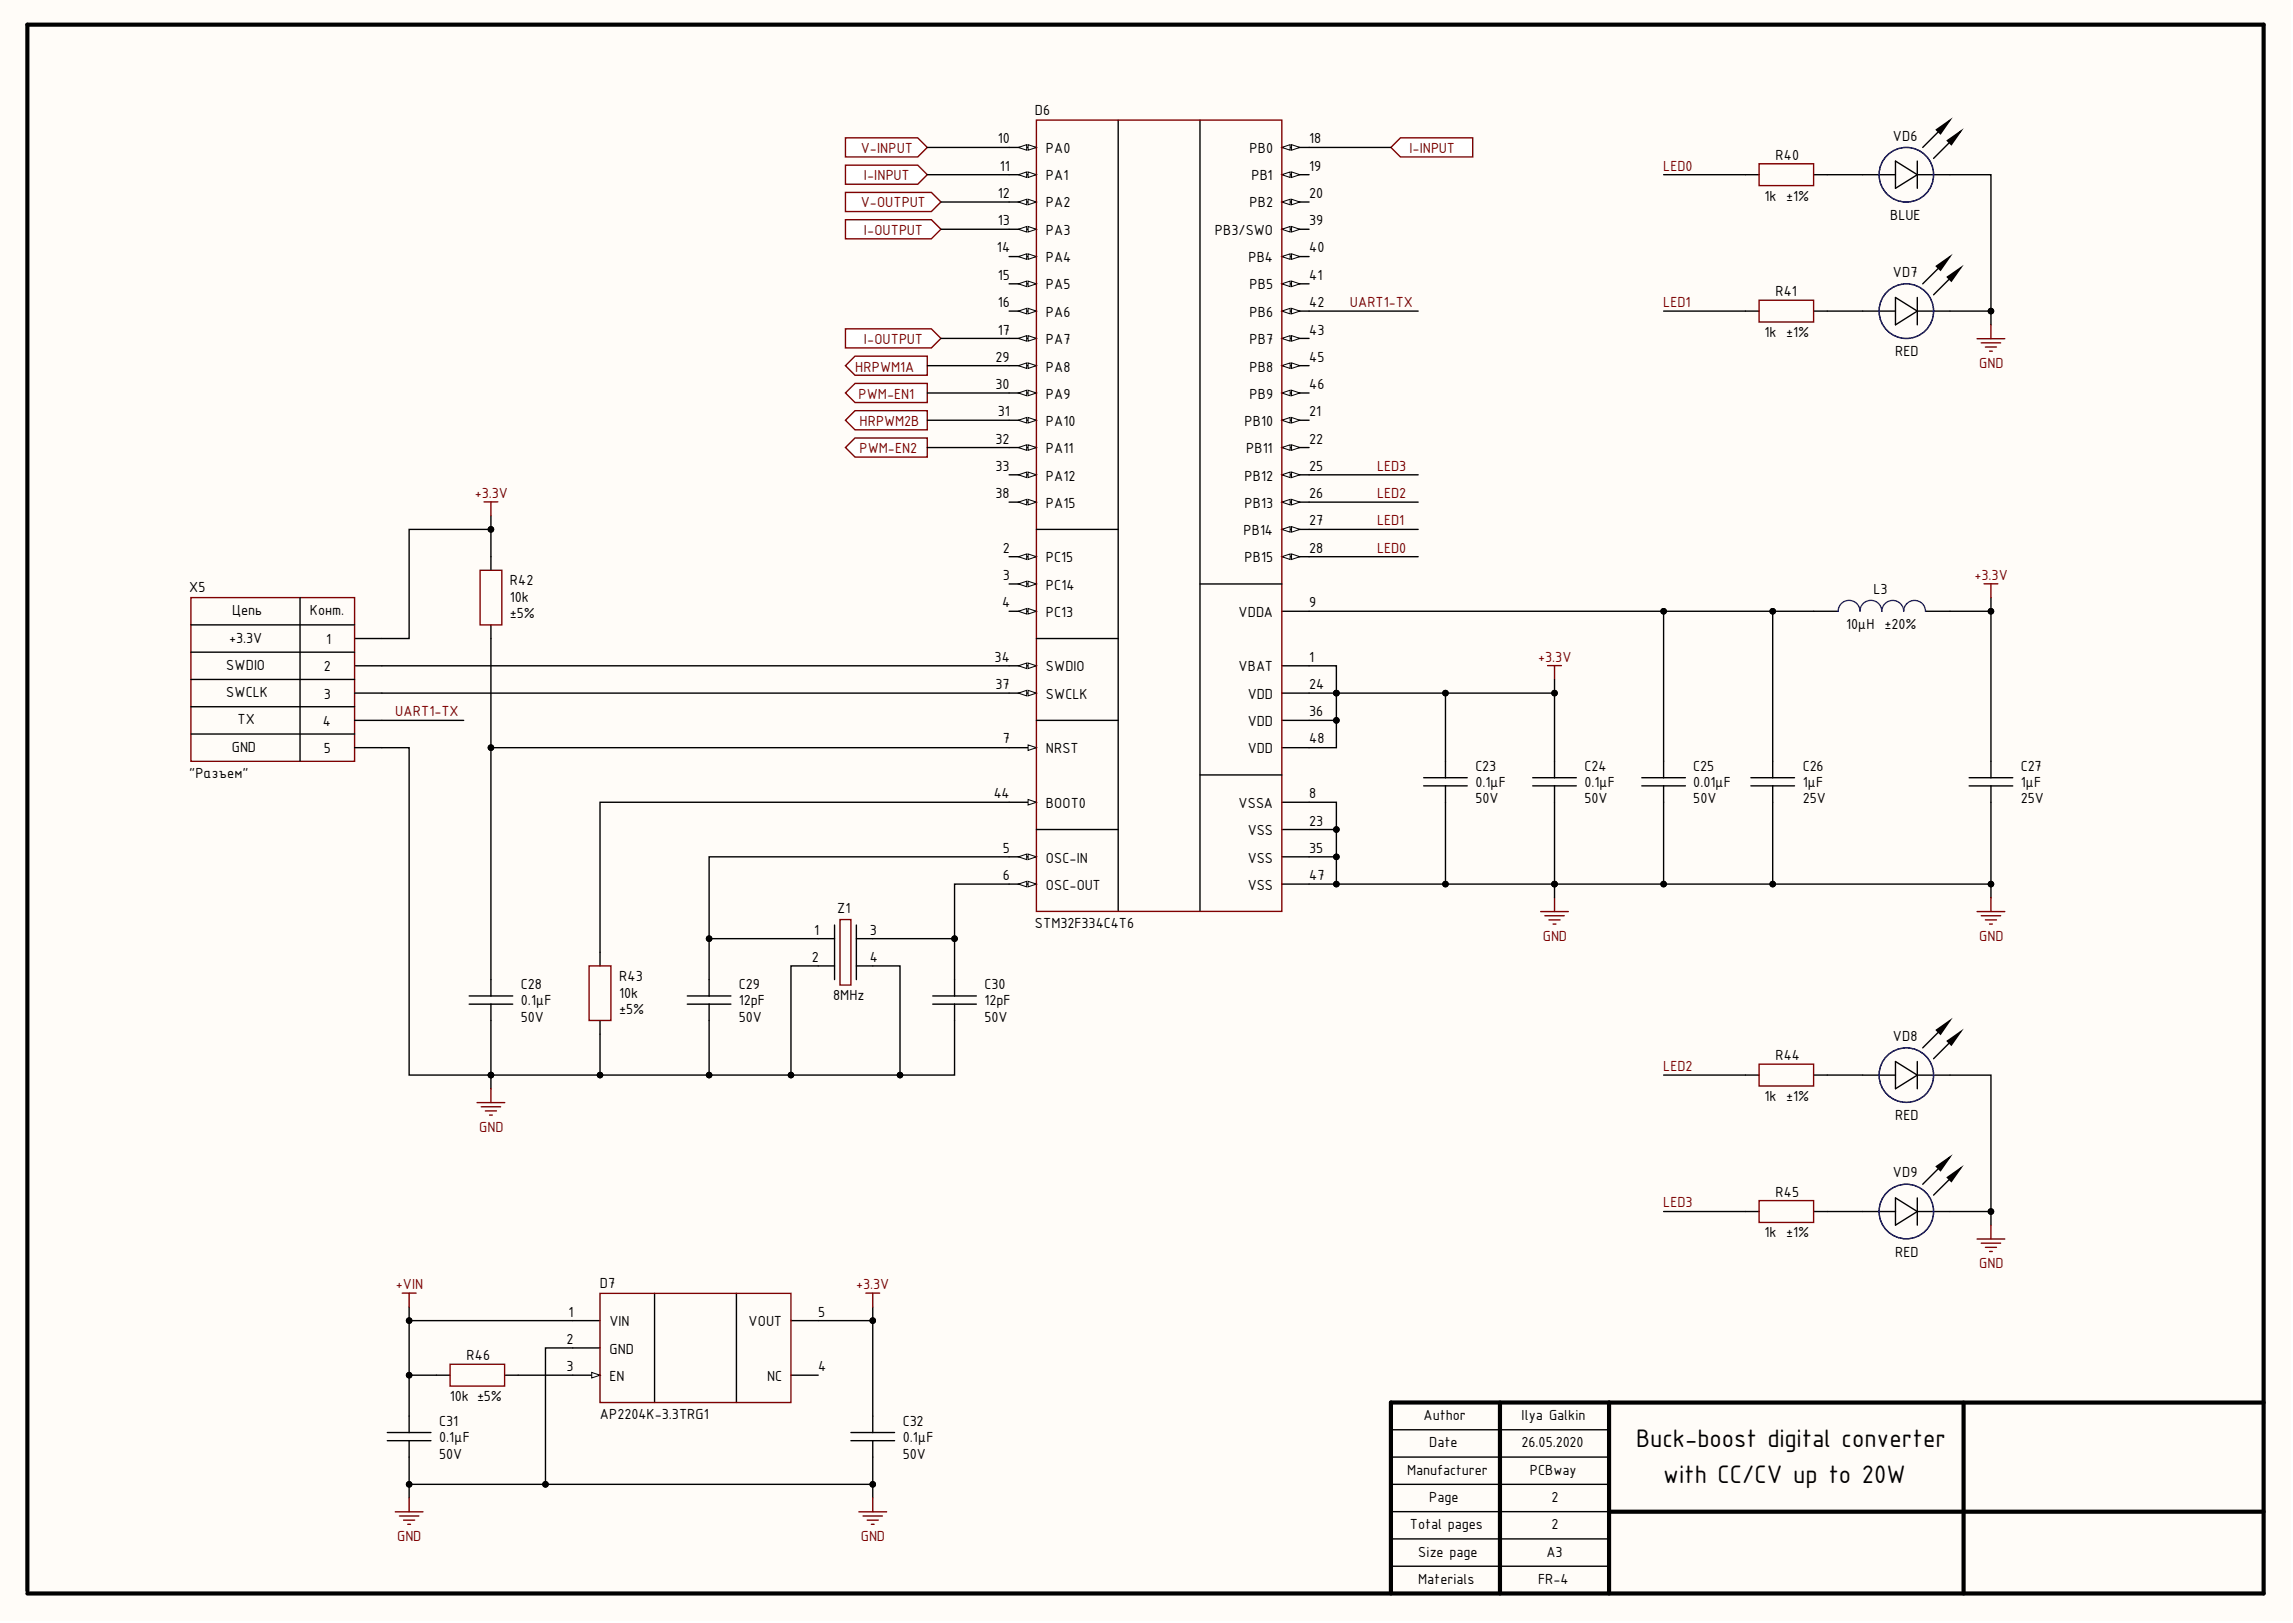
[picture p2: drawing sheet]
<svg xmlns="http://www.w3.org/2000/svg" width="420mm" height="297mm" viewBox="0 0 420 297" stroke-linecap="round" stroke-linejoin="round" font-family="sans-serif">
<defs><g id="words">
<g font-size="5">
<text x="299.5" y="264.9">Buck-boost digital converter</text>
<text x="304.5" y="271.3">with CC/CV up to 20W</text>
</g>
<g font-size="2.9">
<text x="189.5" y="21">D6</text>
<text x="182.7" y="26.2">10</text>
<text x="191.5" y="28">PA0</text>
<text x="228.8" y="28">PB0</text>
<text x="239.7" y="26.2">18</text>
<text x="325.1" y="29.3">R40</text>
<text x="346.5" y="25.7">VD6</text>
<text x="183" y="31.2">11</text>
<text x="191.5" y="33">PA1</text>
<text x="229.1" y="33">PB1</text>
<text x="239.7" y="31.2">19</text>
<text x="182.7" y="36.2">12</text>
<text x="182.7" y="41.2">13</text>
<text x="191.5" y="38">PA2</text>
<text x="228.8" y="38">PB2</text>
<text x="239.7" y="36.2">20</text>
<text x="239.7" y="41.2">39</text>
<text x="323" y="36.7">1k ±1%</text>
<text x="346" y="40.3">BLUE</text>
<text x="182.5" y="46.2">14</text>
<text x="191.5" y="43">PA3</text>
<text x="191.5" y="48">PA4</text>
<text x="222.4" y="43">PB3/SWO</text>
<text x="228.6" y="48">PB4</text>
<text x="239.7" y="46.2">40</text>
<text x="182.7" y="51.2">15</text>
<text x="191.5" y="52.9">PA5</text>
<text x="228.8" y="52.9">PB5</text>
<text x="239.7" y="51.2">41</text>
<text x="346.5" y="50.7">VD7</text>
<text x="182.7" y="56.2">16</text>
<text x="191.5" y="58">PA6</text>
<text x="228.8" y="58">PB6</text>
<text x="239.7" y="56.2">42</text>
<text x="325.1" y="54.2">R41</text>
<text x="182.7" y="61.2">17</text>
<text x="191.5" y="63">PA7</text>
<text x="228.8" y="63">PB7</text>
<text x="239.7" y="61.2">43</text>
<text x="323" y="61.7">1k ±1%</text>
<text x="347" y="65.2">RED</text>
<text x="182.3" y="66.2">29</text>
<text x="182.3" y="71.2">30</text>
<text x="191.5" y="68">PA8</text>
<text x="228.8" y="68">PB8</text>
<text x="239.7" y="66.2">45</text>
<text x="239.7" y="71.2">46</text>
<text x="182.7" y="76.2">31</text>
<text x="191.5" y="73">PA9</text>
<text x="191.5" y="78">PA10</text>
<text x="227.8" y="78">PB10</text>
<text x="228.8" y="73">PB9</text>
<text x="239.7" y="76.2">21</text>
<text x="182.3" y="81.2">32</text>
<text x="191.5" y="83">PA11</text>
<text x="228.2" y="83">PB11</text>
<text x="239.7" y="81.2">22</text>
<text x="182.3" y="86.2">33</text>
<text x="191.5" y="87.9">PA12</text>
<text x="227.8" y="87.9">PB12</text>
<text x="239.7" y="86.2">25</text>
<text x="182.3" y="91.2">38</text>
<text x="191.5" y="92.9">PA15</text>
<text x="227.8" y="92.9">PB13</text>
<text x="239.7" y="91.2">26</text>
<text x="183.6" y="101.1">2</text>
<text x="227.7" y="97.9">PB14</text>
<text x="239.7" y="96.1">27</text>
<text x="239.7" y="101.1">28</text>
<text x="93.3" y="107.1">R42</text>
<text x="183.6" y="106.1">3</text>
<text x="191.5" y="102.9">PC15</text>
<text x="191.5" y="107.9">PC14</text>
<text x="227.8" y="102.9">PB15</text>
<text x="34.7" y="108.4">X5</text>
<text x="42.5" y="112.6">Цепь</text>
<text x="56.7" y="112.6">Конт.</text>
<text x="93.3" y="113.1">±5%</text>
<text x="93.3" y="110.1">10k</text>
<text x="183.5" y="111.1">4</text>
<text x="191.5" y="112.9">PC13</text>
<text x="226.7" y="112.9">VDDA</text>
<text x="239.7" y="111.1">9</text>
<text x="343" y="108.7">L3</text>
<text x="41.9" y="117.6">+3.3V</text>
<text x="59.7" y="117.9">1</text>
<text x="338" y="115.1">10μH ±20%</text>
<text x="41.4" y="122.6">SWDIO</text>
<text x="59.3" y="122.9">2</text>
<text x="182.1" y="121.1">34</text>
<text x="191.5" y="122.9">SWDIO</text>
<text x="226.7" y="122.9">VBAT</text>
<text x="239.7" y="121.1">1</text>
<text x="41.4" y="127.6">SWCLK</text>
<text x="59.3" y="127.9">3</text>
<text x="182.3" y="126.1">37</text>
<text x="191.5" y="127.9">SWCLK</text>
<text x="228.4" y="127.9">VDD</text>
<text x="239.7" y="126.1">24</text>
<text x="239.7" y="131.1">36</text>
<text x="42.4" y="137.6">GND</text>
<text x="43.5" y="132.6">TX</text>
<text x="59.1" y="132.8">4</text>
<text x="59.3" y="137.8">5</text>
<text x="183.6" y="136.1">7</text>
<text x="191.5" y="137.8">NRST</text>
<text x="228.4" y="132.8">VDD</text>
<text x="228.4" y="137.8">VDD</text>
<text x="239.7" y="136.1">48</text>
<text x="34.7" y="142.4">&quot;Разъем&quot;</text>
<text x="270.1" y="141">C23</text>
<text x="290.1" y="141">C24</text>
<text x="310" y="141">C25</text>
<text x="330.1" y="141">C26</text>
<text x="370" y="141">C27</text>
<text x="181.9" y="146.1">44</text>
<text x="191.5" y="147.9">BOOT0</text>
<text x="226.7" y="147.9">VSSA</text>
<text x="239.7" y="146.1">8</text>
<text x="270.1" y="147.1">50V</text>
<text x="270.1" y="144.1">0.1μF</text>
<text x="290.1" y="147.1">50V</text>
<text x="290.1" y="144.1">0.1μF</text>
<text x="310" y="147.1">50V</text>
<text x="310" y="144.1">0.01μF</text>
<text x="330.1" y="147.1">25V</text>
<text x="330.1" y="144.1">1μF</text>
<text x="370" y="147.1">25V</text>
<text x="370" y="144.1">1μF</text>
<text x="228.4" y="152.9">VSS</text>
<text x="239.7" y="151.1">23</text>
<text x="183.6" y="156.1">5</text>
<text x="183.6" y="161.1">6</text>
<text x="191.5" y="157.9">OSC-IN</text>
<text x="228.4" y="157.9">VSS</text>
<text x="239.7" y="156.1">35</text>
<text x="239.7" y="161.1">47</text>
<text x="153.3" y="167.1">Z1</text>
<text x="191.5" y="162.9">OSC-OUT</text>
<text x="228.4" y="162.9">VSS</text>
<text x="149" y="171.1">1</text>
<text x="159.3" y="171.1">3</text>
<text x="189.5" y="169.9">STM32F334C4T6</text>
<text x="113.4" y="179.5">R43</text>
<text x="148.6" y="176.1">2</text>
<text x="159.3" y="176.1">4</text>
<text x="95.4" y="184">0.1μF</text>
<text x="95.4" y="181">C28</text>
<text x="113.4" y="185.5">±5%</text>
<text x="113.4" y="182.6">10k</text>
<text x="135.3" y="184">12pF</text>
<text x="135.3" y="181">C29</text>
<text x="152.5" y="183.1">8MHz</text>
<text x="180.2" y="184">12pF</text>
<text x="180.2" y="181">C30</text>
<text x="95.4" y="187">50V</text>
<text x="135.3" y="187">50V</text>
<text x="180.2" y="187">50V</text>
<text x="346.5" y="190.5">VD8</text>
<text x="325.1" y="194.1">R44</text>
<text x="323" y="201.5">1k ±1%</text>
<text x="347" y="205">RED</text>
<text x="346.5" y="215.5">VD9</text>
<text x="325.1" y="219">R45</text>
<text x="323" y="226.4">1k ±1%</text>
<text x="347" y="230">RED</text>
<text x="109.8" y="235.7">D7</text>
<text x="103.7" y="246">2</text>
<text x="104.1" y="241">1</text>
<text x="111.6" y="242.8">VIN</text>
<text x="137" y="242.8">VOUT</text>
<text x="149.8" y="241">5</text>
<text x="85.4" y="248.9">R46</text>
<text x="103.7" y="251">3</text>
<text x="111.6" y="247.8">GND</text>
<text x="149.8" y="251">4</text>
<text x="82.3" y="256.5">10k ±5%</text>
<text x="111.6" y="252.7">EN</text>
<text x="140.4" y="252.7">NC</text>
<text x="80.4" y="263.9">0.1μF</text>
<text x="80.4" y="260.9">C31</text>
<text x="109.8" y="259.8">AP2204K-3.3TRG1</text>
<text x="165.3" y="263.9">0.1μF</text>
<text x="165.3" y="260.9">C32</text>
<text x="260.6" y="259.9">Author</text>
<text x="278.6" y="259.9">Ilya Galkin</text>
<text x="80.4" y="266.9">50V</text>
<text x="165.3" y="266.9">50V</text>
<text x="257.6" y="269.9">Manufacturer</text>
<text x="261.7" y="264.9">Date</text>
<text x="278.6" y="264.9">26.05.2020</text>
<text x="280.1" y="269.9">PCBway</text>
<text x="261.7" y="274.9">Page</text>
<text x="284.1" y="274.9">2</text>
<text x="258.1" y="279.9">Total pages</text>
<text x="284.1" y="279.9">2</text>
<text x="259.6" y="284.9">Size page</text>
<text x="283.1" y="284.9">A3</text>
<text x="259.6" y="289.9">Materials</text>
<text x="281.6" y="289.9">FR-4</text>
</g>
<g font-size="2.9" fill="#800000">
<text x="157.6" y="28">V-INPUT</text>
<text x="258" y="28">I-INPUT</text>
<text x="158.2" y="33">I-INPUT</text>
<text x="304.5" y="31.2">LED0</text>
<text x="157.6" y="38">V-OUTPUT</text>
<text x="158.2" y="43">I-OUTPUT</text>
<text x="247.1" y="56.2">UART1-TX</text>
<text x="304.5" y="56.2">LED1</text>
<text x="158.2" y="63">I-OUTPUT</text>
<text x="156.6" y="68">HRPWM1A</text>
<text x="362.3" y="67.3">GND</text>
<text x="157.2" y="73">PWM-EN1</text>
<text x="157.3" y="78">HRPWM2B</text>
<text x="157.3" y="83">PWM-EN2</text>
<text x="252.1" y="86.2">LED3</text>
<text x="86.9" y="91.1">+3.3V</text>
<text x="252.1" y="91.2">LED2</text>
<text x="252.1" y="101.1">LED0</text>
<text x="252.1" y="96.1">LED1</text>
<text x="361.5" y="106.1">+3.3V</text>
<text x="281.6" y="121.1">+3.3V</text>
<text x="72.4" y="131.1">UART1-TX</text>
<text x="282.5" y="172.2">GND</text>
<text x="362.3" y="172.2">GND</text>
<text x="304.5" y="196">LED2</text>
<text x="87.8" y="207.2">GND</text>
<text x="304.5" y="221">LED3</text>
<text x="362.3" y="232.1">GND</text>
<text x="72.5" y="235.9">+VIN</text>
<text x="156.7" y="235.9">+3.3V</text>
<text x="72.7" y="282.1">GND</text>
<text x="157.6" y="282.1">GND</text>
</g>
</g></defs>
<g fill="#fffcf8">
<path d="M0 0h419.4v296.6h-419.4z" fill-rule="evenodd"/>
<path d="M0 0h419.4v296.6h-419.4z" fill-rule="evenodd"/>
</g>
<path d="M274.6 256.7v34.9M294.6 256.7v34.9M359.5 256.7v34.9M414.4 256.7h-159.7v34.9M294.6 276.7h119.8M5 291.1v-286.6h409.4v287.1h-409.4" fill="none" stroke="#000" stroke-width=".76"/>
<g fill="none" stroke="#000" stroke-width=".25">
<path d="M89.9 94.4v2.5M89.9 116.9v62.4M89.9 101.9v-5h-15v20h-5M184.7 101.9h5M304.6 111.9v27.4M324.5 111.9v27.4M69.9 136.8h5v60h54.9M69.9 121.9h114.8M69.9 126.9h114.8M234.7 121.9h10v5h39.9M239.7 126.9h5v9.9h-5M239.7 131.8h5"/>
<path d="M264.6 126.9v12.4M284.6 124.4v14.9M184.7 156.8h-54.9v15M184.7 146.8h-74.8v27.5M239.7 146.8h5v15h-5M239.7 156.8h5M239.7 151.8h5M264.6 146.8v15M284.6 146.8v17.5M304.6 146.8v15M324.5 146.8v15M364.5 146.8v15h-119.8"/>
<path d="M152.8 171.8h-23v7.5M152.8 176.8h-8v20h20v-20h-8M152.8 169.3v10M156.8 171.8h18v7.5M156.8 169.3v10M184.7 161.8h-9.9v10M364.5 161.8v2.5M89.9 186.8v12.5M109.9 189.3v7.5M129.8 186.8v10h15M174.8 186.8v10h-10M254.7 276.7h39.9"/>
<path d="M254.7 271.7h39.9M254.7 266.7h39.9M254.7 261.7h39.9M254.7 286.6h39.9M254.7 281.6h39.9"/>
</g>
<g fill="#000">
<circle cx="89.9" cy="96.9" r=".51"/>
<circle cx="304.6" cy="111.9" r=".51"/>
<circle cx="324.5" cy="111.9" r=".51"/>
<circle cx="89.9" cy="136.8" r=".51"/>
<circle cx="244.7" cy="131.8" r=".51"/>
<circle cx="244.7" cy="126.9" r=".51"/>
<circle cx="264.6" cy="126.9" r=".51"/>
<circle cx="284.6" cy="126.9" r=".51"/>
<circle cx="244.7" cy="151.8" r=".51"/>
<circle cx="244.7" cy="156.8" r=".51"/>
<circle cx="129.8" cy="171.8" r=".51"/>
<circle cx="174.8" cy="171.8" r=".51"/>
<circle cx="244.7" cy="161.8" r=".51"/>
<circle cx="264.6" cy="161.8" r=".51"/>
<circle cx="284.6" cy="161.8" r=".51"/>
<circle cx="304.6" cy="161.8" r=".51"/>
<circle cx="324.5" cy="161.8" r=".51"/>
<circle cx="364.5" cy="161.8" r=".51"/>
<circle cx="89.9" cy="196.8" r=".51"/>
<circle cx="109.9" cy="196.8" r=".51"/>
<circle cx="129.8" cy="196.8" r=".51"/>
<circle cx="144.8" cy="196.8" r=".51"/>
<circle cx="164.8" cy="196.8" r=".51"/>
</g>
<g fill="none" stroke="#000" stroke-width=".18">
<circle cx="89.9" cy="96.9" r=".51"/>
<circle cx="304.6" cy="111.9" r=".51"/>
<circle cx="324.5" cy="111.9" r=".51"/>
<circle cx="89.9" cy="136.8" r=".51"/>
<circle cx="244.7" cy="131.8" r=".51"/>
<circle cx="244.7" cy="126.9" r=".51"/>
<circle cx="264.6" cy="126.9" r=".51"/>
<circle cx="284.6" cy="126.9" r=".51"/>
<circle cx="244.7" cy="151.8" r=".51"/>
<circle cx="244.7" cy="156.8" r=".51"/>
<circle cx="129.8" cy="171.8" r=".51"/>
<circle cx="174.8" cy="171.8" r=".51"/>
<circle cx="244.7" cy="161.8" r=".51"/>
<circle cx="264.6" cy="161.8" r=".51"/>
<circle cx="284.6" cy="161.8" r=".51"/>
<circle cx="304.6" cy="161.8" r=".51"/>
<circle cx="324.5" cy="161.8" r=".51"/>
<circle cx="364.5" cy="161.8" r=".51"/>
<circle cx="89.9" cy="196.8" r=".51"/>
<circle cx="109.9" cy="196.8" r=".51"/>
<circle cx="129.8" cy="196.8" r=".51"/>
<circle cx="144.8" cy="196.8" r=".51"/>
<circle cx="164.8" cy="196.8" r=".51"/>
</g>
<g fill="none" stroke="#800000" stroke-width=".25">
<path d="M88.6 91.9h2.5M89.9 91.9v2.5M283.3 121.8h2.6M284.6 121.8v2.6M153.8 168.3h2v12h-2zM282.1 166.8h5M282.8 167.6h3.6M283.6 168.4h2M284.3 169.1h.6M284.6 164.3v2.5M362 166.8h5M362.7 167.6h3.6"/>
<path d="M363.5 168.4h2M364.3 169.1h.5M364.5 164.3v2.5M89.9 199.3v2.5M87.3 201.8h5.1M88.1 202.6h3.6M88.9 203.3h2M89.6 204.1h.5"/>
</g>
<path d="M188.2 101.4l1.5 .5-1.5 .5z" fill="#f8fcff"/>
<path d="M188.2 101.4l1.5 .5-1.5 .5z" fill="none" stroke="#000" stroke-width=".18"/>
<path d="M186.4 101.9l1.6-.5v1z" fill="#f8fcff"/>
<path d="M186.4 101.9l1.6-.5v1z" fill="none" stroke="#000" stroke-width=".18"/>
<path d="M184.7 106.9h5" fill="none" stroke="#000" stroke-width=".25"/>
<path d="M188.2 106.4l1.5 .5-1.5 .5z" fill="#f8fcff"/>
<path d="M188.2 106.4l1.5 .5-1.5 .5z" fill="none" stroke="#000" stroke-width=".18"/>
<path d="M186.4 106.9l1.6-.5v1z" fill="#f8fcff"/>
<path d="M186.4 106.9l1.6-.5v1z" fill="none" stroke="#000" stroke-width=".18"/>
<path d="M184.7 111.9h5" fill="none" stroke="#000" stroke-width=".25"/>
<path d="M188.2 111.4l1.5 .5-1.5 .5z" fill="#f8fcff"/>
<path d="M188.2 111.4l1.5 .5-1.5 .5z" fill="none" stroke="#000" stroke-width=".18"/>
<path d="M186.4 111.9l1.6-.5v1z" fill="#f8fcff"/>
<path d="M186.4 111.9l1.6-.5v1z" fill="none" stroke="#000" stroke-width=".18"/>
<path d="M184.7 156.8h5" fill="none" stroke="#000" stroke-width=".25"/>
<path d="M188.2 156.3l1.5 .5-1.5 .5z" fill="#f8fcff"/>
<path d="M188.2 156.3l1.5 .5-1.5 .5z" fill="none" stroke="#000" stroke-width=".18"/>
<path d="M186.4 156.8l1.6-.5v1z" fill="#f8fcff"/>
<path d="M186.4 156.8l1.6-.5v1z" fill="none" stroke="#000" stroke-width=".18"/>
<path d="M184.7 161.8h5" fill="none" stroke="#000" stroke-width=".25"/>
<path d="M188.2 161.3l1.5 .5-1.5 .5z" fill="#f8fcff"/>
<path d="M188.2 161.3l1.5 .5-1.5 .5z" fill="none" stroke="#000" stroke-width=".18"/>
<path d="M186.4 161.8l1.6-.5v1z" fill="#f8fcff"/>
<path d="M186.4 161.8l1.6-.5v1z" fill="none" stroke="#000" stroke-width=".18"/>
<path d="M184.7 136.8h5" fill="none" stroke="#000" stroke-width=".25"/>
<path d="M188.2 136.3l1.5 .5-1.5 .5z" fill="#f8fcff"/>
<path d="M188.2 136.3l1.5 .5-1.5 .5z" fill="none" stroke="#000" stroke-width=".18"/>
<path d="M184.7 27h5M234.7 111.9h5M234.7 146.8h5" fill="none" stroke="#000" stroke-width=".25"/>
<path d="M188.2 26.5l1.5 .5-1.5 .5z" fill="#f8fcff"/>
<path d="M188.2 26.5l1.5 .5-1.5 .5z" fill="none" stroke="#000" stroke-width=".18"/>
<path d="M186.4 27l1.6-.5v1z" fill="#f8fcff"/>
<path d="M186.4 27l1.6-.5v1z" fill="none" stroke="#000" stroke-width=".18"/>
<path d="M184.7 32h5" fill="none" stroke="#000" stroke-width=".25"/>
<path d="M188.2 31.5l1.5 .5-1.5 .5z" fill="#f8fcff"/>
<path d="M188.2 31.5l1.5 .5-1.5 .5z" fill="none" stroke="#000" stroke-width=".18"/>
<path d="M186.4 32l1.6-.5v1z" fill="#f8fcff"/>
<path d="M186.4 32l1.6-.5v1z" fill="none" stroke="#000" stroke-width=".18"/>
<path d="M184.7 37h5" fill="none" stroke="#000" stroke-width=".25"/>
<path d="M188.2 36.5l1.5 .5-1.5 .5z" fill="#f8fcff"/>
<path d="M188.2 36.5l1.5 .5-1.5 .5z" fill="none" stroke="#000" stroke-width=".18"/>
<path d="M186.4 37l1.6-.5v1z" fill="#f8fcff"/>
<path d="M186.4 37l1.6-.5v1z" fill="none" stroke="#000" stroke-width=".18"/>
<path d="M184.7 42h5" fill="none" stroke="#000" stroke-width=".25"/>
<path d="M188.2 41.5l1.5 .5-1.5 .5z" fill="#f8fcff"/>
<path d="M188.2 41.5l1.5 .5-1.5 .5z" fill="none" stroke="#000" stroke-width=".18"/>
<path d="M186.4 42l1.6-.5v1z" fill="#f8fcff"/>
<path d="M186.4 42l1.6-.5v1z" fill="none" stroke="#000" stroke-width=".18"/>
<path d="M184.7 47h5" fill="none" stroke="#000" stroke-width=".25"/>
<path d="M188.2 46.5l1.5 .5-1.5 .5z" fill="#f8fcff"/>
<path d="M188.2 46.5l1.5 .5-1.5 .5z" fill="none" stroke="#000" stroke-width=".18"/>
<path d="M186.4 47l1.6-.5v1z" fill="#f8fcff"/>
<path d="M186.4 47l1.6-.5v1z" fill="none" stroke="#000" stroke-width=".18"/>
<path d="M184.7 51.9h5" fill="none" stroke="#000" stroke-width=".25"/>
<path d="M188.2 51.4l1.5 .5-1.5 .6z" fill="#f8fcff"/>
<path d="M188.2 51.4l1.5 .5-1.5 .6z" fill="none" stroke="#000" stroke-width=".18"/>
<path d="M186.4 51.9l1.6-.5v1.1z" fill="#f8fcff"/>
<path d="M186.4 51.9l1.6-.5v1.1z" fill="none" stroke="#000" stroke-width=".18"/>
<path d="M184.7 56.9h5" fill="none" stroke="#000" stroke-width=".25"/>
<path d="M188.2 56.4l1.5 .5-1.5 .5z" fill="#f8fcff"/>
<path d="M188.2 56.4l1.5 .5-1.5 .5z" fill="none" stroke="#000" stroke-width=".18"/>
<path d="M186.4 56.9l1.6-.5v1z" fill="#f8fcff"/>
<path d="M186.4 56.9l1.6-.5v1z" fill="none" stroke="#000" stroke-width=".18"/>
<path d="M184.7 61.9h5" fill="none" stroke="#000" stroke-width=".25"/>
<path d="M188.2 61.4l1.5 .5-1.5 .5z" fill="#f8fcff"/>
<path d="M188.2 61.4l1.5 .5-1.5 .5z" fill="none" stroke="#000" stroke-width=".18"/>
<path d="M186.4 61.9l1.6-.5v1z" fill="#f8fcff"/>
<path d="M186.4 61.9l1.6-.5v1z" fill="none" stroke="#000" stroke-width=".18"/>
<path d="M234.7 27h5" fill="none" stroke="#000" stroke-width=".25"/>
<path d="M234.7 27l1.5-.5v1z" fill="#f8fcff"/>
<path d="M234.7 27l1.5-.5v1z" fill="none" stroke="#000" stroke-width=".18"/>
<path d="M236.5 26.5l1.5 .5-1.5 .5z" fill="#f8fcff"/>
<path d="M236.5 26.5l1.5 .5-1.5 .5z" fill="none" stroke="#000" stroke-width=".18"/>
<path d="M234.7 32h5" fill="none" stroke="#000" stroke-width=".25"/>
<path d="M234.7 32l1.5-.5v1z" fill="#f8fcff"/>
<path d="M234.7 32l1.5-.5v1z" fill="none" stroke="#000" stroke-width=".18"/>
<path d="M236.5 31.5l1.5 .5-1.5 .5z" fill="#f8fcff"/>
<path d="M236.5 31.5l1.5 .5-1.5 .5z" fill="none" stroke="#000" stroke-width=".18"/>
<path d="M234.7 37h5" fill="none" stroke="#000" stroke-width=".25"/>
<path d="M234.7 37l1.5-.5v1z" fill="#f8fcff"/>
<path d="M234.7 37l1.5-.5v1z" fill="none" stroke="#000" stroke-width=".18"/>
<path d="M236.5 36.5l1.5 .5-1.5 .5z" fill="#f8fcff"/>
<path d="M236.5 36.5l1.5 .5-1.5 .5z" fill="none" stroke="#000" stroke-width=".18"/>
<path d="M234.7 76.9h5" fill="none" stroke="#000" stroke-width=".25"/>
<path d="M234.7 76.9l1.5-.5v1z" fill="#f8fcff"/>
<path d="M234.7 76.9l1.5-.5v1z" fill="none" stroke="#000" stroke-width=".18"/>
<path d="M236.5 76.4l1.5 .5-1.5 .5z" fill="#f8fcff"/>
<path d="M236.5 76.4l1.5 .5-1.5 .5z" fill="none" stroke="#000" stroke-width=".18"/>
<path d="M234.7 81.9h5" fill="none" stroke="#000" stroke-width=".25"/>
<path d="M234.7 81.9l1.5-.5v1z" fill="#f8fcff"/>
<path d="M234.7 81.9l1.5-.5v1z" fill="none" stroke="#000" stroke-width=".18"/>
<path d="M236.5 81.4l1.5 .5-1.5 .5z" fill="#f8fcff"/>
<path d="M236.5 81.4l1.5 .5-1.5 .5z" fill="none" stroke="#000" stroke-width=".18"/>
<path d="M234.7 86.9h5M234.7 126.9h5M234.7 151.8h5" fill="none" stroke="#000" stroke-width=".25"/>
<path d="M234.7 86.9l1.5-.5v1z" fill="#f8fcff"/>
<path d="M234.7 86.9l1.5-.5v1z" fill="none" stroke="#000" stroke-width=".18"/>
<path d="M236.5 86.4l1.5 .5-1.5 .5z" fill="#f8fcff"/>
<path d="M236.5 86.4l1.5 .5-1.5 .5z" fill="none" stroke="#000" stroke-width=".18"/>
<path d="M234.7 91.9h5" fill="none" stroke="#000" stroke-width=".25"/>
<path d="M234.7 91.9l1.5-.5v1z" fill="#f8fcff"/>
<path d="M234.7 91.9l1.5-.5v1z" fill="none" stroke="#000" stroke-width=".18"/>
<path d="M236.5 91.4l1.5 .5-1.5 .5z" fill="#f8fcff"/>
<path d="M236.5 91.4l1.5 .5-1.5 .5z" fill="none" stroke="#000" stroke-width=".18"/>
<path d="M234.7 96.9h5" fill="none" stroke="#000" stroke-width=".25"/>
<path d="M234.7 96.9l1.5-.5v1z" fill="#f8fcff"/>
<path d="M234.7 96.9l1.5-.5v1z" fill="none" stroke="#000" stroke-width=".18"/>
<path d="M236.5 96.4l1.5 .5-1.5 .5z" fill="#f8fcff"/>
<path d="M236.5 96.4l1.5 .5-1.5 .5z" fill="none" stroke="#000" stroke-width=".18"/>
<path d="M234.7 101.9h5" fill="none" stroke="#000" stroke-width=".25"/>
<path d="M234.7 101.9l1.5-.5v1z" fill="#f8fcff"/>
<path d="M234.7 101.9l1.5-.5v1z" fill="none" stroke="#000" stroke-width=".18"/>
<path d="M236.5 101.4l1.5 .5-1.5 .5z" fill="#f8fcff"/>
<path d="M236.5 101.4l1.5 .5-1.5 .5z" fill="none" stroke="#000" stroke-width=".18"/>
<path d="M184.7 66.9h5" fill="none" stroke="#000" stroke-width=".25"/>
<path d="M188.2 66.4l1.5 .5-1.5 .5z" fill="#f8fcff"/>
<path d="M188.2 66.4l1.5 .5-1.5 .5z" fill="none" stroke="#000" stroke-width=".18"/>
<path d="M186.4 66.9l1.6-.5v1z" fill="#f8fcff"/>
<path d="M186.4 66.9l1.6-.5v1z" fill="none" stroke="#000" stroke-width=".18"/>
<path d="M184.7 71.9h5" fill="none" stroke="#000" stroke-width=".25"/>
<path d="M188.2 71.4l1.5 .5-1.5 .5z" fill="#f8fcff"/>
<path d="M188.2 71.4l1.5 .5-1.5 .5z" fill="none" stroke="#000" stroke-width=".18"/>
<path d="M186.4 71.9l1.6-.5v1z" fill="#f8fcff"/>
<path d="M186.4 71.9l1.6-.5v1z" fill="none" stroke="#000" stroke-width=".18"/>
<path d="M184.7 76.9h5" fill="none" stroke="#000" stroke-width=".25"/>
<path d="M188.2 76.4l1.5 .5-1.5 .5z" fill="#f8fcff"/>
<path d="M188.2 76.4l1.5 .5-1.5 .5z" fill="none" stroke="#000" stroke-width=".18"/>
<path d="M186.4 76.9l1.6-.5v1z" fill="#f8fcff"/>
<path d="M186.4 76.9l1.6-.5v1z" fill="none" stroke="#000" stroke-width=".18"/>
<path d="M184.7 81.9h5" fill="none" stroke="#000" stroke-width=".25"/>
<path d="M188.2 81.4l1.5 .5-1.5 .5z" fill="#f8fcff"/>
<path d="M188.2 81.4l1.5 .5-1.5 .5z" fill="none" stroke="#000" stroke-width=".18"/>
<path d="M186.4 81.9l1.6-.5v1z" fill="#f8fcff"/>
<path d="M186.4 81.9l1.6-.5v1z" fill="none" stroke="#000" stroke-width=".18"/>
<path d="M184.7 86.9h5" fill="none" stroke="#000" stroke-width=".25"/>
<path d="M188.2 86.4l1.5 .5-1.5 .5z" fill="#f8fcff"/>
<path d="M188.2 86.4l1.5 .5-1.5 .5z" fill="none" stroke="#000" stroke-width=".18"/>
<path d="M186.4 86.9l1.6-.5v1z" fill="#f8fcff"/>
<path d="M186.4 86.9l1.6-.5v1z" fill="none" stroke="#000" stroke-width=".18"/>
<path d="M184.7 121.9h5" fill="none" stroke="#000" stroke-width=".25"/>
<path d="M188.2 121.3l1.5 .6-1.5 .5z" fill="#f8fcff"/>
<path d="M188.2 121.3l1.5 .6-1.5 .5z" fill="none" stroke="#000" stroke-width=".18"/>
<path d="M186.4 121.9l1.6-.6v1.1z" fill="#f8fcff"/>
<path d="M186.4 121.9l1.6-.6v1.1z" fill="none" stroke="#000" stroke-width=".18"/>
<path d="M184.7 126.9h5M234.7 131.8h5M234.7 156.8h5" fill="none" stroke="#000" stroke-width=".25"/>
<path d="M188.2 126.3l1.5 .6-1.5 .5z" fill="#f8fcff"/>
<path d="M188.2 126.3l1.5 .6-1.5 .5z" fill="none" stroke="#000" stroke-width=".18"/>
<path d="M186.4 126.9l1.6-.6v1.1z" fill="#f8fcff"/>
<path d="M186.4 126.9l1.6-.6v1.1z" fill="none" stroke="#000" stroke-width=".18"/>
<path d="M184.7 91.9h5" fill="none" stroke="#000" stroke-width=".25"/>
<path d="M188.2 91.4l1.5 .5-1.5 .5z" fill="#f8fcff"/>
<path d="M188.2 91.4l1.5 .5-1.5 .5z" fill="none" stroke="#000" stroke-width=".18"/>
<path d="M186.4 91.9l1.6-.5v1z" fill="#f8fcff"/>
<path d="M186.4 91.9l1.6-.5v1z" fill="none" stroke="#000" stroke-width=".18"/>
<path d="M234.7 42h5" fill="none" stroke="#000" stroke-width=".25"/>
<path d="M234.7 42l1.5-.5v1z" fill="#f8fcff"/>
<path d="M234.7 42l1.5-.5v1z" fill="none" stroke="#000" stroke-width=".18"/>
<path d="M236.5 41.5l1.5 .5-1.5 .5z" fill="#f8fcff"/>
<path d="M236.5 41.5l1.5 .5-1.5 .5z" fill="none" stroke="#000" stroke-width=".18"/>
<path d="M234.7 47h5" fill="none" stroke="#000" stroke-width=".25"/>
<path d="M234.7 47l1.5-.5v1z" fill="#f8fcff"/>
<path d="M234.7 47l1.5-.5v1z" fill="none" stroke="#000" stroke-width=".18"/>
<path d="M236.5 46.5l1.5 .5-1.5 .5z" fill="#f8fcff"/>
<path d="M236.5 46.5l1.5 .5-1.5 .5z" fill="none" stroke="#000" stroke-width=".18"/>
<path d="M234.7 51.9h5" fill="none" stroke="#000" stroke-width=".25"/>
<path d="M234.7 51.9l1.5-.5v1.1z" fill="#f8fcff"/>
<path d="M234.7 51.9l1.5-.5v1.1z" fill="none" stroke="#000" stroke-width=".18"/>
<path d="M236.5 51.4l1.5 .5-1.5 .6z" fill="#f8fcff"/>
<path d="M236.5 51.4l1.5 .5-1.5 .6z" fill="none" stroke="#000" stroke-width=".18"/>
<path d="M234.7 56.9h5" fill="none" stroke="#000" stroke-width=".25"/>
<path d="M234.7 56.9l1.5-.5v1z" fill="#f8fcff"/>
<path d="M234.7 56.9l1.5-.5v1z" fill="none" stroke="#000" stroke-width=".18"/>
<path d="M236.5 56.4l1.5 .5-1.5 .5z" fill="#f8fcff"/>
<path d="M236.5 56.4l1.5 .5-1.5 .5z" fill="none" stroke="#000" stroke-width=".18"/>
<path d="M234.7 61.9h5" fill="none" stroke="#000" stroke-width=".25"/>
<path d="M234.7 61.9l1.5-.5v1z" fill="#f8fcff"/>
<path d="M234.7 61.9l1.5-.5v1z" fill="none" stroke="#000" stroke-width=".18"/>
<path d="M236.5 61.4l1.5 .5-1.5 .5z" fill="#f8fcff"/>
<path d="M236.5 61.4l1.5 .5-1.5 .5z" fill="none" stroke="#000" stroke-width=".18"/>
<path d="M184.7 146.8h5" fill="none" stroke="#000" stroke-width=".25"/>
<path d="M188.2 146.3l1.5 .5-1.5 .5z" fill="#f8fcff"/>
<path d="M188.2 146.3l1.5 .5-1.5 .5z" fill="none" stroke="#000" stroke-width=".18"/>
<path d="M234.7 66.9h5" fill="none" stroke="#000" stroke-width=".25"/>
<path d="M234.7 66.9l1.5-.5v1z" fill="#f8fcff"/>
<path d="M234.7 66.9l1.5-.5v1z" fill="none" stroke="#000" stroke-width=".18"/>
<path d="M236.5 66.4l1.5 .5-1.5 .5z" fill="#f8fcff"/>
<path d="M236.5 66.4l1.5 .5-1.5 .5z" fill="none" stroke="#000" stroke-width=".18"/>
<path d="M234.7 71.9h5" fill="none" stroke="#000" stroke-width=".25"/>
<path d="M234.7 71.9l1.5-.5v1z" fill="#f8fcff"/>
<path d="M234.7 71.9l1.5-.5v1z" fill="none" stroke="#000" stroke-width=".18"/>
<path d="M236.5 71.4l1.5 .5-1.5 .5z" fill="#f8fcff"/>
<g fill="none" stroke="#000" stroke-width=".18">
<path d="M236.5 71.4l1.5 .5-1.5 .5z"/>
<circle cx="364.5" cy="111.9" r=".51"/>
<circle cx="89.9" cy="136.8" r=".51"/>
</g>
<g fill="none" stroke="#000" stroke-width=".25">
<path d="M204.7 22v144.8M219.7 22v144.8M189.7 96.9h15M189.7 116.9h15M219.7 106.9h15M332 111.9h4.5M352.5 111.9h12v27.4M364.5 109.4v2.5M89.9 136.8h94.8M189.7 131.8h15M234.7 136.8h5M189.7 151.8h15"/>
<path d="M219.7 141.8h15M129.8 179.3v3M174.8 179.3v3M234.7 161.8h5M125.8 183.8h8M125.8 182.3h8M129.8 183.8v3M170.8 183.8h8M170.8 182.3h8M174.8 183.8v3M104.9 241.7h5M104.9 246.7h5"/>
<path d="M104.9 251.7h5"/>
</g>
<path d="M189.7 22h45v144.8h-45zM363.2 106.8h2.6M364.5 106.8v2.6" fill="none" stroke="#800000" stroke-width=".25"/>
<g fill="#000">
<circle cx="364.5" cy="111.9" r=".51"/>
<circle cx="89.9" cy="136.8" r=".51"/>
</g>
<path d="M336.5 111.9a2 2 0 0 1 2-2 2 2 0 0 1 2 2 2 2 0 0 1 2-2 2 2 0 0 1 2 2 2 2 0 0 1 2-2 2 2 0 0 1 2 2 2 2 0 0 1 2-2 2 2 0 0 1 2 2" fill="none" stroke="#00f" stroke-width=".25"/>
<path d="M108.3 251.2l1.6 .5-1.6 .5z" fill="#f8fcff"/>
<g fill="none" stroke="#000" stroke-width=".18">
<path d="M108.3 251.2l1.6 .5-1.6 .5z"/>
<circle cx="304.6" cy="111.9" r=".51"/>
<circle cx="324.5" cy="111.9" r=".51"/>
<circle cx="74.9" cy="251.7" r=".51"/>
<circle cx="74.9" cy="241.7" r=".51"/>
<circle cx="159.8" cy="241.7" r=".51"/>
<circle cx="74.9" cy="271.7" r=".51"/>
<circle cx="99.9" cy="271.7" r=".51"/>
<circle cx="159.8" cy="271.7" r=".51"/>
</g>
<g fill="none" stroke="#000" stroke-width=".25">
<path d="M239.7 111.9h92.3M341 196.8h6M351 196.8h6M119.8 236.7v20M134.8 236.7v20M159.8 239.2v2.5M74.9 251.7v7.5M94.9 251.7h10M104.9 241.7h-30v10h5M104.9 246.7h-5v25h-25v-5M144.8 241.7h15v17.5M144.8 251.7h5"/>
<path d="M74.9 271.7v2.5M159.8 266.7v5h-59.9M159.8 271.7v2.5"/>
</g>
<g fill="none" stroke="#800000" stroke-width=".25">
<path d="M109.9 236.7h34.9v20h-34.9zM158.5 236.7h2.6M159.8 236.7v2.5M72.4 276.7h5M73.1 277.5h3.6M73.9 278.2h2M74.7 279h.5M74.9 274.2v2.5M157.2 276.7h5.1M158 277.5h3.6M158.8 278.2h2M159.5 279h.5"/>
<path d="M159.8 274.2v2.5"/>
</g>
<g fill="#000">
<circle cx="304.6" cy="111.9" r=".51"/>
<circle cx="324.5" cy="111.9" r=".51"/>
<circle cx="74.9" cy="251.7" r=".51"/>
<circle cx="74.9" cy="241.7" r=".51"/>
<circle cx="159.8" cy="241.7" r=".51"/>
<circle cx="74.9" cy="271.7" r=".51"/>
<circle cx="99.9" cy="271.7" r=".51"/>
<circle cx="159.8" cy="271.7" r=".51"/>
</g>
<path d="M347 194.3l4 2.5-4 2.5zM351 194.3v5M355 188.8l-3 3M357 190.8l-3 3" fill="none" stroke="#030000" stroke-width=".25"/>
<circle cx="349" cy="196.8" r="5" fill="none" stroke="#00f" stroke-width=".25"/>
<path d="M356.5 190.5l2.5-1.7-1.7 2.5z" fill="#030000"/>
<path d="M356.5 190.5l2.5-1.7-1.7 2.5z" fill="none" stroke="#030000" stroke-width=".25"/>
<path d="M354.5 188.5l2.5-1.7-1.7 2.5z" fill="#030000"/>
<path d="M354.5 188.5l2.5-1.7-1.7 2.5zM347 219.2l4 2.5-4 2.5zM351 219.2v5M355 213.7l-3 3M357 215.8l-3 2.9" fill="none" stroke="#030000" stroke-width=".25"/>
<path d="M341 221.7h6M351 221.7h6" fill="none" stroke="#000" stroke-width=".25"/>
<circle cx="349" cy="221.7" r="5" fill="none" stroke="#00f" stroke-width=".25"/>
<path d="M356.5 215.5l2.5-1.8-1.7 2.5z" fill="#030000"/>
<path d="M356.5 215.5l2.5-1.8-1.7 2.5z" fill="none" stroke="#030000" stroke-width=".25"/>
<path d="M354.5 213.5l2.5-1.7-1.7 2.4z" fill="#030000"/>
<path d="M347 29.5l4 2.5-4 2.5zM351 29.5v5M355 24l-3 3M357 26l-3 3M354.5 213.5l2.5-1.7-1.7 2.4z" fill="none" stroke="#030000" stroke-width=".25"/>
<path d="M341 32h6M351 32h6M304.6 196.8h15M334.5 196.8h6.5M357 196.8h7.5v24.9h-7.5M304.6 221.7h15M334.5 221.7h6.5M364.5 221.7v2.5" fill="none" stroke="#000" stroke-width=".25"/>
<circle cx="364.5" cy="221.7" r=".51" fill="#000"/>
<circle cx="364.5" cy="221.7" r=".51" fill="none" stroke="#000" stroke-width=".18"/>
<path d="M362 226.8h5M362.7 227.5h3.6M363.5 228.3h2M364.3 229h.5M364.5 224.2v2.6" fill="none" stroke="#800000" stroke-width=".25"/>
<circle cx="349" cy="32" r="5" fill="none" stroke="#00f" stroke-width=".25"/>
<path d="M356.5 25.7l2.5-1.7-1.7 2.5z" fill="#030000"/>
<path d="M356.5 25.7l2.5-1.7-1.7 2.5z" fill="none" stroke="#030000" stroke-width=".25"/>
<path d="M354.5 23.7l2.5-1.7-1.7 2.5z" fill="#030000"/>
<path d="M354.5 23.7l2.5-1.7-1.7 2.5zM347 54.4l4 2.5-4 2.6zM351 54.4v5.1M355 49l-3 2.9M357 51l-3 3" fill="none" stroke="#030000" stroke-width=".25"/>
<g fill="none" stroke="#000" stroke-width=".25">
<path d="M304.6 32h17.5M332 32h9M357 32h7.5v24.9h-13.5M304.6 56.9h17.5M332 56.9h15M364.5 56.9v2.6M264.6 139.3v3M284.6 139.3v3M304.6 139.3v3M324.5 139.3v3M364.5 139.3v3M260.6 143.8h8"/>
<path d="M260.6 142.3h8M264.6 143.8v3M280.6 143.8h8M280.6 142.3h8M284.6 143.8v3M300.6 143.8h8M300.6 142.3h8M304.6 143.8v3M320.6 143.8h7.9M320.6 142.3h7.9M324.5 143.8v3M360.5 142.3h8"/>
<path d="M360.5 143.8h8M364.5 143.8v3M89.9 179.3v3M85.9 183.8h8M85.9 182.3h8M89.9 183.8v3M319.6 196.8h2.5M332 196.8h2.5M74.9 239.2v2.5M319.6 221.7h2.5M332 221.7h2.5M74.9 259.2v3"/>
<path d="M79.9 251.7h2.5M92.4 251.7h2.5M159.8 259.2v3M70.9 263.7h8M70.9 262.2h8M74.9 263.7v3M155.8 263.7h8M155.8 262.2h8M159.8 263.7v3"/>
</g>
<g fill="#000">
<circle cx="364.5" cy="56.9" r=".51"/>
<circle cx="74.9" cy="241.7" r=".51"/>
</g>
<g fill="none" stroke="#000" stroke-width=".18">
<circle cx="364.5" cy="56.9" r=".51"/>
<circle cx="74.9" cy="241.7" r=".51"/>
</g>
<path d="M322.1 30h9.9v4h-9.9zM322.1 55h9.9v3.9h-9.9zM364.5 59.5v2.5M362 62h5M362.7 62.8h3.6M363.5 63.5h2M364.3 64.3h.5M322.1 194.8h9.9v4h-9.9zM322.1 219.7h9.9v4h-9.9zM73.6 236.7h2.6M74.9 236.7v2.5M82.4 249.7h10v4h-10z" fill="none" stroke="#800000" stroke-width=".25"/>
<circle cx="349" cy="56.9" r="5" fill="none" stroke="#00f" stroke-width=".25"/>
<path d="M356.5 50.7l2.5-1.7-1.7 2.5z" fill="#030000"/>
<path d="M356.5 50.7l2.5-1.7-1.7 2.5z" fill="none" stroke="#030000" stroke-width=".25"/>
<path d="M354.5 48.7l2.5-1.7-1.7 2.5z" fill="#030000"/>
<path d="M354.5 48.7l2.5-1.7-1.7 2.5z" fill="none" stroke="#030000" stroke-width=".25"/>
<path d="M89.9 101.9v2.5M89.9 114.4v2.5M109.9 174.3v2.5M109.9 186.8v2.5" fill="none" stroke="#000" stroke-width=".25"/>
<path d="M87.9 104.4h4v10h-4zM107.9 176.8h3.9v10h-3.9z" fill="none" stroke="#800000" stroke-width=".25"/>
<path d="M154.8 30.2h13.2l1.8 1.8-1.8 1.7h-13.2z" fill-rule="evenodd" fill="#fff"/>
<path d="M154.8 30.2h13.2l1.8 1.8-1.8 1.7h-13.2z" fill="none" stroke="#800000" stroke-width=".25"/>
<path d="M154.8 25.2h13.2l1.8 1.8-1.8 1.7h-13.2z" fill-rule="evenodd" fill="#fff"/>
<path d="M154.8 25.2h13.2l1.8 1.8-1.8 1.7h-13.2z" fill="none" stroke="#800000" stroke-width=".25"/>
<path d="M154.8 40.2h15.7l1.8 1.8-1.8 1.7h-15.7z" fill-rule="evenodd" fill="#fff"/>
<path d="M154.8 40.2h15.7l1.8 1.8-1.8 1.7h-15.7z" fill="none" stroke="#800000" stroke-width=".25"/>
<path d="M154.8 35.2h15.7l1.8 1.8-1.8 1.7h-15.7z" fill-rule="evenodd" fill="#fff"/>
<path d="M154.8 35.2h15.7l1.8 1.8-1.8 1.7h-15.7z" fill="none" stroke="#800000" stroke-width=".25"/>
<path d="M154.8 66.9l1.7-1.7h13.3v3.5h-13.3z" fill-rule="evenodd" fill="#fff"/>
<path d="M154.8 66.9l1.7-1.7h13.3v3.5h-13.3z" fill="none" stroke="#800000" stroke-width=".25"/>
<path d="M154.8 71.9l1.7-1.7h13.3v3.5h-13.3z" fill-rule="evenodd" fill="#fff"/>
<path d="M154.8 71.9l1.7-1.7h13.3v3.5h-13.3z" fill="none" stroke="#800000" stroke-width=".25"/>
<path d="M156.5 75.2h13.3v3.5h-13.3l-1.7-1.8z" fill-rule="evenodd" fill="#fff"/>
<path d="M156.5 75.2h13.3v3.5h-13.3l-1.7-1.8z" fill="none" stroke="#800000" stroke-width=".25"/>
<path d="M156.5 80.2h13.3v3.5h-13.3l-1.7-1.8z" fill-rule="evenodd" fill="#fff"/>
<path d="M156.5 80.2h13.3v3.5h-13.3l-1.7-1.8z" fill="none" stroke="#800000" stroke-width=".25"/>
<path d="M169.8 27h14.9M169.8 32h14.9M172.3 37h12.4M172.3 42h12.4M169.8 66.9h14.9M169.8 71.9h14.9M169.8 76.9h14.9M169.8 81.9h14.9" fill="none" stroke="#000" stroke-width=".25"/>
<path d="M154.8 60.2h15.7l1.8 1.7-1.8 1.8h-15.7z" fill-rule="evenodd" fill="#fff"/>
<path d="M154.8 60.2h15.7l1.8 1.7-1.8 1.8h-15.7z" fill="none" stroke="#800000" stroke-width=".25"/>
<path d="M172.3 61.9h12.4" fill="none" stroke="#000" stroke-width=".25"/>
<path d="M256.4 25.2h13.2v3.5h-13.2l-1.7-1.7z" fill-rule="evenodd" fill="#fff"/>
<path d="M256.4 25.2h13.2v3.5h-13.2l-1.7-1.7zM35 109.4h29.9v29.9h-29.9z" fill="none" stroke="#800000" stroke-width=".25"/>
<g fill="none" stroke="#000" stroke-width=".25">
<path d="M239.7 27h15M239.7 56.9h19.9M239.7 86.9h19.9M239.7 91.9h19.9M239.7 96.9h19.9M35 114.4h29.9M35 119.4h29.9M54.9 109.4v29.9M64.9 116.9h5M239.7 101.9h19.9M35 124.4h29.9M35 129.3h29.9"/>
<path d="M35 134.3h29.9M64.9 121.9h5M64.9 126.8h5M64.9 131.8h20M64.9 136.8h5"/>
</g>
<use href="#words"/>
</svg>
